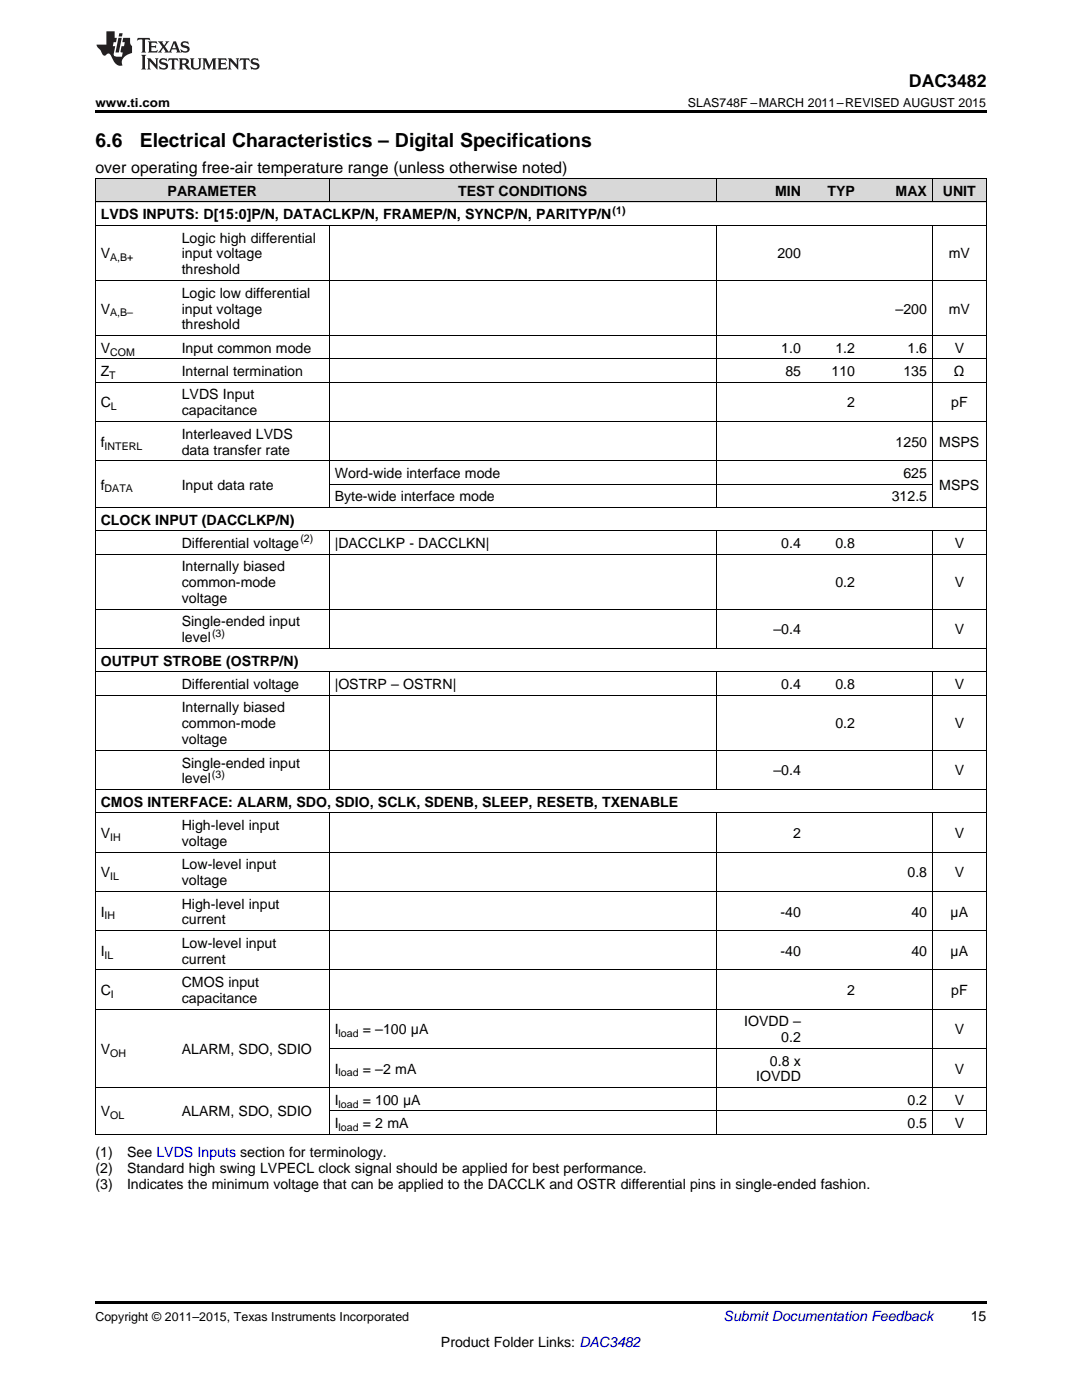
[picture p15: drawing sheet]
<svg xmlns="http://www.w3.org/2000/svg" width="216mm" height="279mm" viewBox="0 0 216 279" stroke-linecap="round" stroke-linejoin="round" font-family="sans-serif">
<defs><g id="words">
<g font-size="3.9">
<text x="19" y="29.3">6.6</text>
<text x="27.9" y="29.3">Electrical Characteristics – Digital Specifications</text>
</g>
<text font-size="3.5" x="181.4" y="17.3">DAC3482</text>
<text font-size="3.2" x="19" y="34.4">over operating free-air temperature range (unless otherwise noted)</text>
<g font-size="2.8">
<text x="33.4" y="39.1">PARAMETER</text>
<text x="91.4" y="39.1">TEST CONDITIONS</text>
<text x="154.7" y="39.1">MIN</text>
<text x="165.1" y="39.1">TYP</text>
<text x="178.7" y="39.1">MAX</text>
<text x="188.1" y="39.1">UNIT</text>
<text x="20.1" y="43.7">LVDS INPUTS: D[15:0]P/N, DATACLKP/N, FRAMEP/N, SYNCP/N, PARITYP/N</text>
<text x="20.1" y="51.6">V</text>
<text x="36.3" y="48.4">Logic high differential</text>
<text x="36.3" y="51.6">input voltage</text>
<text x="155.1" y="51.6">200</text>
<text x="189.3" y="51.6">mV</text>
<text x="36.3" y="54.8">threshold</text>
<text x="36.3" y="59.4">Logic low differential</text>
<text x="20.1" y="62.6">V</text>
<text x="36.3" y="62.6">input voltage</text>
<text x="36.3" y="65.8">threshold</text>
<text x="178.7" y="62.6">–200</text>
<text x="189.3" y="62.6">mV</text>
<text x="20.1" y="70.4">V</text>
<text x="36.3" y="70.4">Input common mode</text>
<text x="155.9" y="70.4">1.0</text>
<text x="166.7" y="70.4">1.2</text>
<text x="181.1" y="70.4">1.6</text>
<text x="190.5" y="70.4">V</text>
<text x="20.1" y="75.1">Z</text>
<text x="36.3" y="75.1">Internal termination</text>
<text x="156.7" y="75.1">85</text>
<text x="165.9" y="75.1">110</text>
<text x="180.3" y="75.1">135</text>
<text x="190.4" y="75.1">Ω</text>
<text x="20.1" y="81.3">C</text>
<text x="36.3" y="79.7">LVDS Input</text>
<text x="36.3" y="82.9">capacitance</text>
<text x="169" y="81.3">2</text>
<text x="189.8" y="81.3">pF</text>
<text x="20.1" y="89.1">f</text>
<text x="36.3" y="87.6">Interleaved LVDS</text>
<text x="178.7" y="89.1">1250</text>
<text x="187.4" y="89.1">MSPS</text>
<text x="36.3" y="90.7">data transfer rate</text>
<text x="66.8" y="95.4">Word-wide interface mode</text>
<text x="180.3" y="95.4">625</text>
<text x="20.1" y="97.7">f</text>
<text x="36.3" y="97.7">Input data rate</text>
<text x="66.8" y="100">Byte-wide interface mode</text>
<text x="177.9" y="100">312.5</text>
<text x="187.4" y="97.7">MSPS</text>
<text x="20.1" y="104.7">CLOCK INPUT (DACCLKP/N)</text>
<text x="36.3" y="109.4">Differential voltage</text>
<text x="66.8" y="109.4">|DACCLKP - DACCLKN|</text>
<text x="155.9" y="109.4">0.4</text>
<text x="166.7" y="109.4">0.8</text>
<text x="190.5" y="109.4">V</text>
<text x="36.3" y="114">Internally biased</text>
<text x="36.3" y="117.2">common-mode</text>
<text x="166.7" y="117.2">0.2</text>
<text x="190.5" y="117.2">V</text>
<text x="36.3" y="120.4">voltage</text>
<text x="36.3" y="125">Single-ended input</text>
<text x="36.3" y="128.2">level</text>
<text x="154.3" y="126.6">–0.4</text>
<text x="190.5" y="126.6">V</text>
<text x="20.1" y="132.9">OUTPUT STROBE (OSTRP/N)</text>
<text x="36.3" y="137.5">Differential voltage</text>
<text x="66.8" y="137.5">|OSTRP – OSTRN|</text>
<text x="155.9" y="137.5">0.4</text>
<text x="166.7" y="137.5">0.8</text>
<text x="190.5" y="137.5">V</text>
<text x="36.3" y="142.2">Internally biased</text>
<text x="36.3" y="145.3">common-mode</text>
<text x="36.3" y="148.5">voltage</text>
<text x="166.7" y="145.3">0.2</text>
<text x="190.5" y="145.3">V</text>
<text x="36.3" y="153.2">Single-ended input</text>
<text x="154.3" y="154.8">–0.4</text>
<text x="190.5" y="154.8">V</text>
<text x="20.1" y="161">CMOS INTERFACE: ALARM, SDO, SDIO, SCLK, SDENB, SLEEP, RESETB, TXENABLE</text>
<text x="36.3" y="156.4">level</text>
<text x="20.1" y="167.3">V</text>
<text x="36.3" y="165.7">High-level input</text>
<text x="158.3" y="167.3">2</text>
<text x="190.5" y="167.3">V</text>
<text x="36.3" y="168.8">voltage</text>
<text x="36.3" y="173.5">Low-level input</text>
<text x="20.1" y="175.1">V</text>
<text x="36.3" y="176.7">voltage</text>
<text x="181.1" y="175.1">0.8</text>
<text x="190.5" y="175.1">V</text>
<text x="20.1" y="182.9">I</text>
<text x="36.3" y="181.3">High-level input</text>
<text x="36.3" y="184.5">current</text>
<text x="155.8" y="182.9">-40</text>
<text x="181.9" y="182.9">40</text>
<text x="189.7" y="182.9">µA</text>
<text x="20.1" y="190.7">I</text>
<text x="36.3" y="189.2">Low-level input</text>
<text x="155.8" y="190.7">-40</text>
<text x="181.9" y="190.7">40</text>
<text x="189.7" y="190.7">µA</text>
<text x="36.3" y="192.3">current</text>
<text x="36.3" y="197">CMOS input</text>
<text x="20.1" y="198.6">C</text>
<text x="36.3" y="200.2">capacitance</text>
<text x="169" y="198.6">2</text>
<text x="189.8" y="198.6">pF</text>
<text x="66.8" y="206.4">I</text>
<text x="72.4" y="206.4">= –100 μA</text>
<text x="148.5" y="204.8">IOVDD –</text>
<text x="155.9" y="208">0.2</text>
<text x="190.5" y="206.4">V</text>
<text x="20.1" y="210.3">V</text>
<text x="36.3" y="210.3">ALARM, SDO, SDIO</text>
<text x="66.8" y="214.2">I</text>
<text x="72.4" y="214.2">= –2 mA</text>
<text x="150.9" y="215.8">IOVDD</text>
<text x="153.6" y="212.7">0.8 x</text>
<text x="190.5" y="214.2">V</text>
<text x="66.8" y="220.5">I</text>
<text x="72.4" y="220.5">= 100 μA</text>
<text x="181.1" y="220.5">0.2</text>
<text x="190.5" y="220.5">V</text>
<text x="20.1" y="222.8">V</text>
<text x="36.3" y="222.8">ALARM, SDO, SDIO</text>
<text x="66.8" y="225.1">I</text>
<text x="72.4" y="225.1">= 2 mA</text>
<text x="181.1" y="225.1">0.5</text>
<text x="190.5" y="225.1">V</text>
<text x="19" y="231">(1)</text>
<text x="25.4" y="231">See LVDS Inputs section for terminology.</text>
<text x="19" y="234.2">(2)</text>
<text x="19" y="237.3">(3)</text>
<text x="25.4" y="234.2">Standard high swing LVPECL clock signal should be applied for best performance.</text>
<text x="25.4" y="237.3">Indicates the minimum voltage that can be applied to the DACCLK and OSTR differential pins in single-ended fashion.</text>
<text x="193.7" y="263.6">15</text>
<text x="88" y="268.9">Product Folder Links: DAC3482</text>
</g>
<text font-size="2.8" fill="#0000c8" x="144.4" y="263.6">Submit Documentation Feedback</text>
<g font-size="2.5">
<text x="19" y="21.4">www.ti.com</text>
<text x="137.3" y="21.4">SLAS748F –MARCH 2011–REVISED AUGUST 2015</text>
<text x="19" y="263.6">Copyright © 2011–2015, Texas Instruments Incorporated</text>
</g>
<g font-size="2.1">
<text x="122.2" y="42.6">(1)</text>
<text x="22" y="52.1">A,B+</text>
<text x="22" y="63.1">A,B–</text>
<text x="22" y="71">COM</text>
<text x="21.8" y="75.6">T</text>
<text x="22.1" y="81.9">L</text>
<text x="20.9" y="89.7">INTERL</text>
<text x="20.9" y="98.3">DATA</text>
<text x="59.9" y="108.2">(2)</text>
<text x="42.3" y="127.1">(3)</text>
<text x="42.3" y="155.2">(3)</text>
<text x="22" y="167.8">IH</text>
<text x="22" y="175.6">IL</text>
<text x="20.9" y="183.5">IH</text>
<text x="20.9" y="191.3">IL</text>
<text x="22.1" y="199.1">I</text>
<text x="67.6" y="207">load</text>
<text x="22" y="210.9">OH</text>
<text x="67.6" y="214.8">load</text>
<text x="67.6" y="221.1">load</text>
<text x="22" y="223.4">OL</text>
<text x="67.6" y="225.7">load</text>
</g>
</g></defs>
<g fill="#d8d8d8">
<path d="M19 35.7h16.2v4.7h-16.2z"/>
<path d="M35.2 35.7h30.5v4.7h-30.5z"/>
<path d="M65.7 35.7h52.1v4.7h-52.1z"/>
<path d="M117.8 35.7h12.6v4.7h-12.6z"/>
<path d="M130.4 35.7h12.5v4.7h-12.5z"/>
<path d="M142.9 35.7h18v4.7h-18z"/>
<path d="M160.9 35.7h10.8v4.7h-10.8z"/>
<path d="M171.7 35.7h14.4v4.7h-14.4z"/>
<path d="M186.1 35.7h10.7v4.7h-10.7z"/>
</g>
<path d="M19 22h177.8v.5h-177.8zM19 226.4h.2zM65.6 226.4h.1zM117.7 226.4h.1zM130.3 226.4h.1zM142.8 226.4h.1zM185.9 226.4h.2zM196.7 226.4h.1zM19 259.7h177.8v.5h-177.8z" fill="#000"/>
<g fill="none" stroke="#000" stroke-width=".2">
<path d="M19 35.6h177.8M19.1 35.7v190.7M65.7 35.7v4.7M142.9 35.7v4.7M186 35.7v4.7M196.8 35.7v190.7M19 56h177.8M19 45h177.8M19 40.3h177.8M65.7 45v56.3M142.9 45v56.3M186 45v56.3"/>
<path d="M19 76.3h177.8M19 71.6h177.8M19 67h177.8M19 92h177.8M19 84.1h177.8M65.7 96.6h120.4M19 110.6h177.8M19 105.9h177.8M19 101.3h177.8M65.7 105.9v23.6M142.9 105.9v23.6M186 105.9v23.6"/>
<path d="M19 138.7h177.8M19 134.1h177.8M19 129.4h177.8M19 121.6h177.8M65.7 134.1v23.5M142.9 134.1v23.5M186 134.1v23.5M19 157.6h177.8M19 149.7h177.8M19 177.9h177.8M19 170.1h177.8M19 162.2h177.8"/>
<path d="M65.7 162.2v64.2M142.9 162.2v64.2M186 162.2v64.2M19 193.6h177.8M19 185.7h177.8M19 217h177.8M19 201.4h177.8M65.7 209.2h131.1M19 226.4h177.8M65.7 221.7h131.1"/>
</g>
<g fill="#231f20">
<path d="M27.5 7.6l-.1 .5 .4-.2h.6v.1v2.1l-.2 .4h1l-.3-.4v-2.1l.1-.1h.5l.5 .2-.2-.5zM29.5 8.3l.2 .3v1.5l-.2 .4h1.8l.2-.6a1.04 1.04 0 0 1-1.3 .2v-.7h.6l.3 .2v-.6l-.3 .2h-.6v-.6l.8-.1 .4 .3-.2-.5zM31.5 8.3l.9 1.1-.9 1.1h.8l-.2-.2 .5-.7 .4 .7-.2 .2h1.5l-.1-.2 .1-.4h.9l.1 .4-.2 .2h1l-.3-.3-.7-1.9h-.5l-.9 2-.8-1 .9-1h-.8l.1 .3-.3 .5-.4-.6 .2-.2zM34.7 8.6l.4 1h-.7zM36.3 8.4a.63 .63 0 0 0-.2 .7 .63 .63 0 0 0 .6 .4l.6 .2 .1 .2a.75 .75 0 0 1-.7 .4 .75 .75 0 0 1-.6-.5l.1 .7 .1-.1a1.11 1.11 0 0 0 1.5-.6 1.13 1.13 0 0 0-1.2-.8l-.1-.4a1.04 1.04 0 0 1 1.2 .2l-.2-.5-.1 .1-.5-.2zM28.2 10.9l.2 .4v2.2l-.2 .4h1l-.3-.4v-2.2l.3-.4zM29.3 11.6l.3 .4v1.5l-.3 .4h.8l-.2-.4v-1.3l1.5 1.7v-1.9l.2-.4h-.7l.2 .4v.9l-1.1-1.3zM32 11.8a.62 .62 0 0 0-.2 .7 .62 .62 0 0 0 .6 .4l.6 .1 .1 .3a.76 .76 0 0 1-.7 .3 .76 .76 0 0 1-.6-.4l.1 .7 .1-.1a1.11 1.11 0 0 0 1.5-.6 1.13 1.13 0 0 0-1.2-.8l-.1-.4a1.04 1.04 0 0 1 1.2 .2l-.2-.6-.1 .1-.5-.1zM33.7 11.6l-.2 .6a.61 .61 0 0 1 .8-.3v1.6l-.2 .4h.9l-.2-.4v-1.6a.63 .63 0 0 1 .8 .3l-.2-.6zM35.6 11.6l.3 .4v1.5l-.3 .4h1l-.2-.2v-.8l.5 .2a.76 .76 0 0 0 1.2 .7l-1-1a.58 .58 0 0 0 .6-.5 .58 .58 0 0 0-.5-.6zM36.4 11.9h.1a.45 .45 0 0 1 .5 .1 .45 .45 0 0 1 .1 .5l-.7 .2zM37.9 11.6l.2 .2a2.17 2.17 0 0 0 .3 1.9 .99 .99 0 0 0 1.6-.6v-1.1l.2-.4h-.7l.2 .2a1.92 1.92 0 0 1-.2 1.8 .6 .6 0 0 1-.9-.5v-1.1l.2-.4zM40.4 11.6l.2 .4v1.5l-.2 .4h.7l-.2-.4v-1.4l.8 1.8 .8-1.8v1.4l-.2 .4h.9l-.2-.4v-1.5l.2-.4h-.8l-.6 1.5-.6-1.5zM43.4 11.6l.2 .4v1.5l-.2 .4h1.8l.2-.6a1.04 1.04 0 0 1-1.3 .1v-.6h.5l.4 .2v-.6l-.4 .2h-.5v-.7h.8l.3 .3-.1-.6zM45.5 11.6l.2 .4v1.5l-.2 .4h.7l-.2-.4v-1.3l1.5 1.7v-1.9l.2-.4h-.7l.2 .4v.9l-1.1-1.3zM47.9 11.6l-.1 .6a.61 .61 0 0 1 .8-.3v1.6l-.3 .4h1l-.3-.4 .1-1.6a.63 .63 0 0 1 .7 .3l-.1-.6zM50.2 11.8a.62 .62 0 0 0-.2 .7 .62 .62 0 0 0 .6 .4l.6 .1 .2 .3a.76 .76 0 0 1-.8 .3 .76 .76 0 0 1-.6-.4l.1 .7 .2-.1a1.11 1.11 0 0 0 1.5-.6 1.13 1.13 0 0 0-1.3-.8l-.1-.4a1.04 1.04 0 0 1 1.2 .2l-.1-.6-.2 .1-.5-.1z"/>
<path d="M21.2 6.3v2.6h-1.9l.1 .4 .7 .9a.91 .91 0 0 0 1 .8 .56 .56 0 0 1 .5-.3 .56 .56 0 0 1 .5 .3l.4 .8a1.53 1.53 0 0 0 1.9 1.2 1.54 1.54 0 0 1 1-2.1l.9-.3v-1.4a1.52 1.52 0 0 1-.3-1.6h-1.4l-.2 .8h.5l-.2 .8h-.4l-.2 1v.2l.4 .1-.2 .8a1.93 1.93 0 0 1-1.6-.3l.3-1.8h-.5l.2-.8h.4l.2-.8h-.4v-1.3zM23.6 7.6l-.6 2.9h.7l.6-2.9zM23.8 6.6l-.1 .7h.6l.2-.7z"/>
</g>
<use href="#words"/>
</svg>
